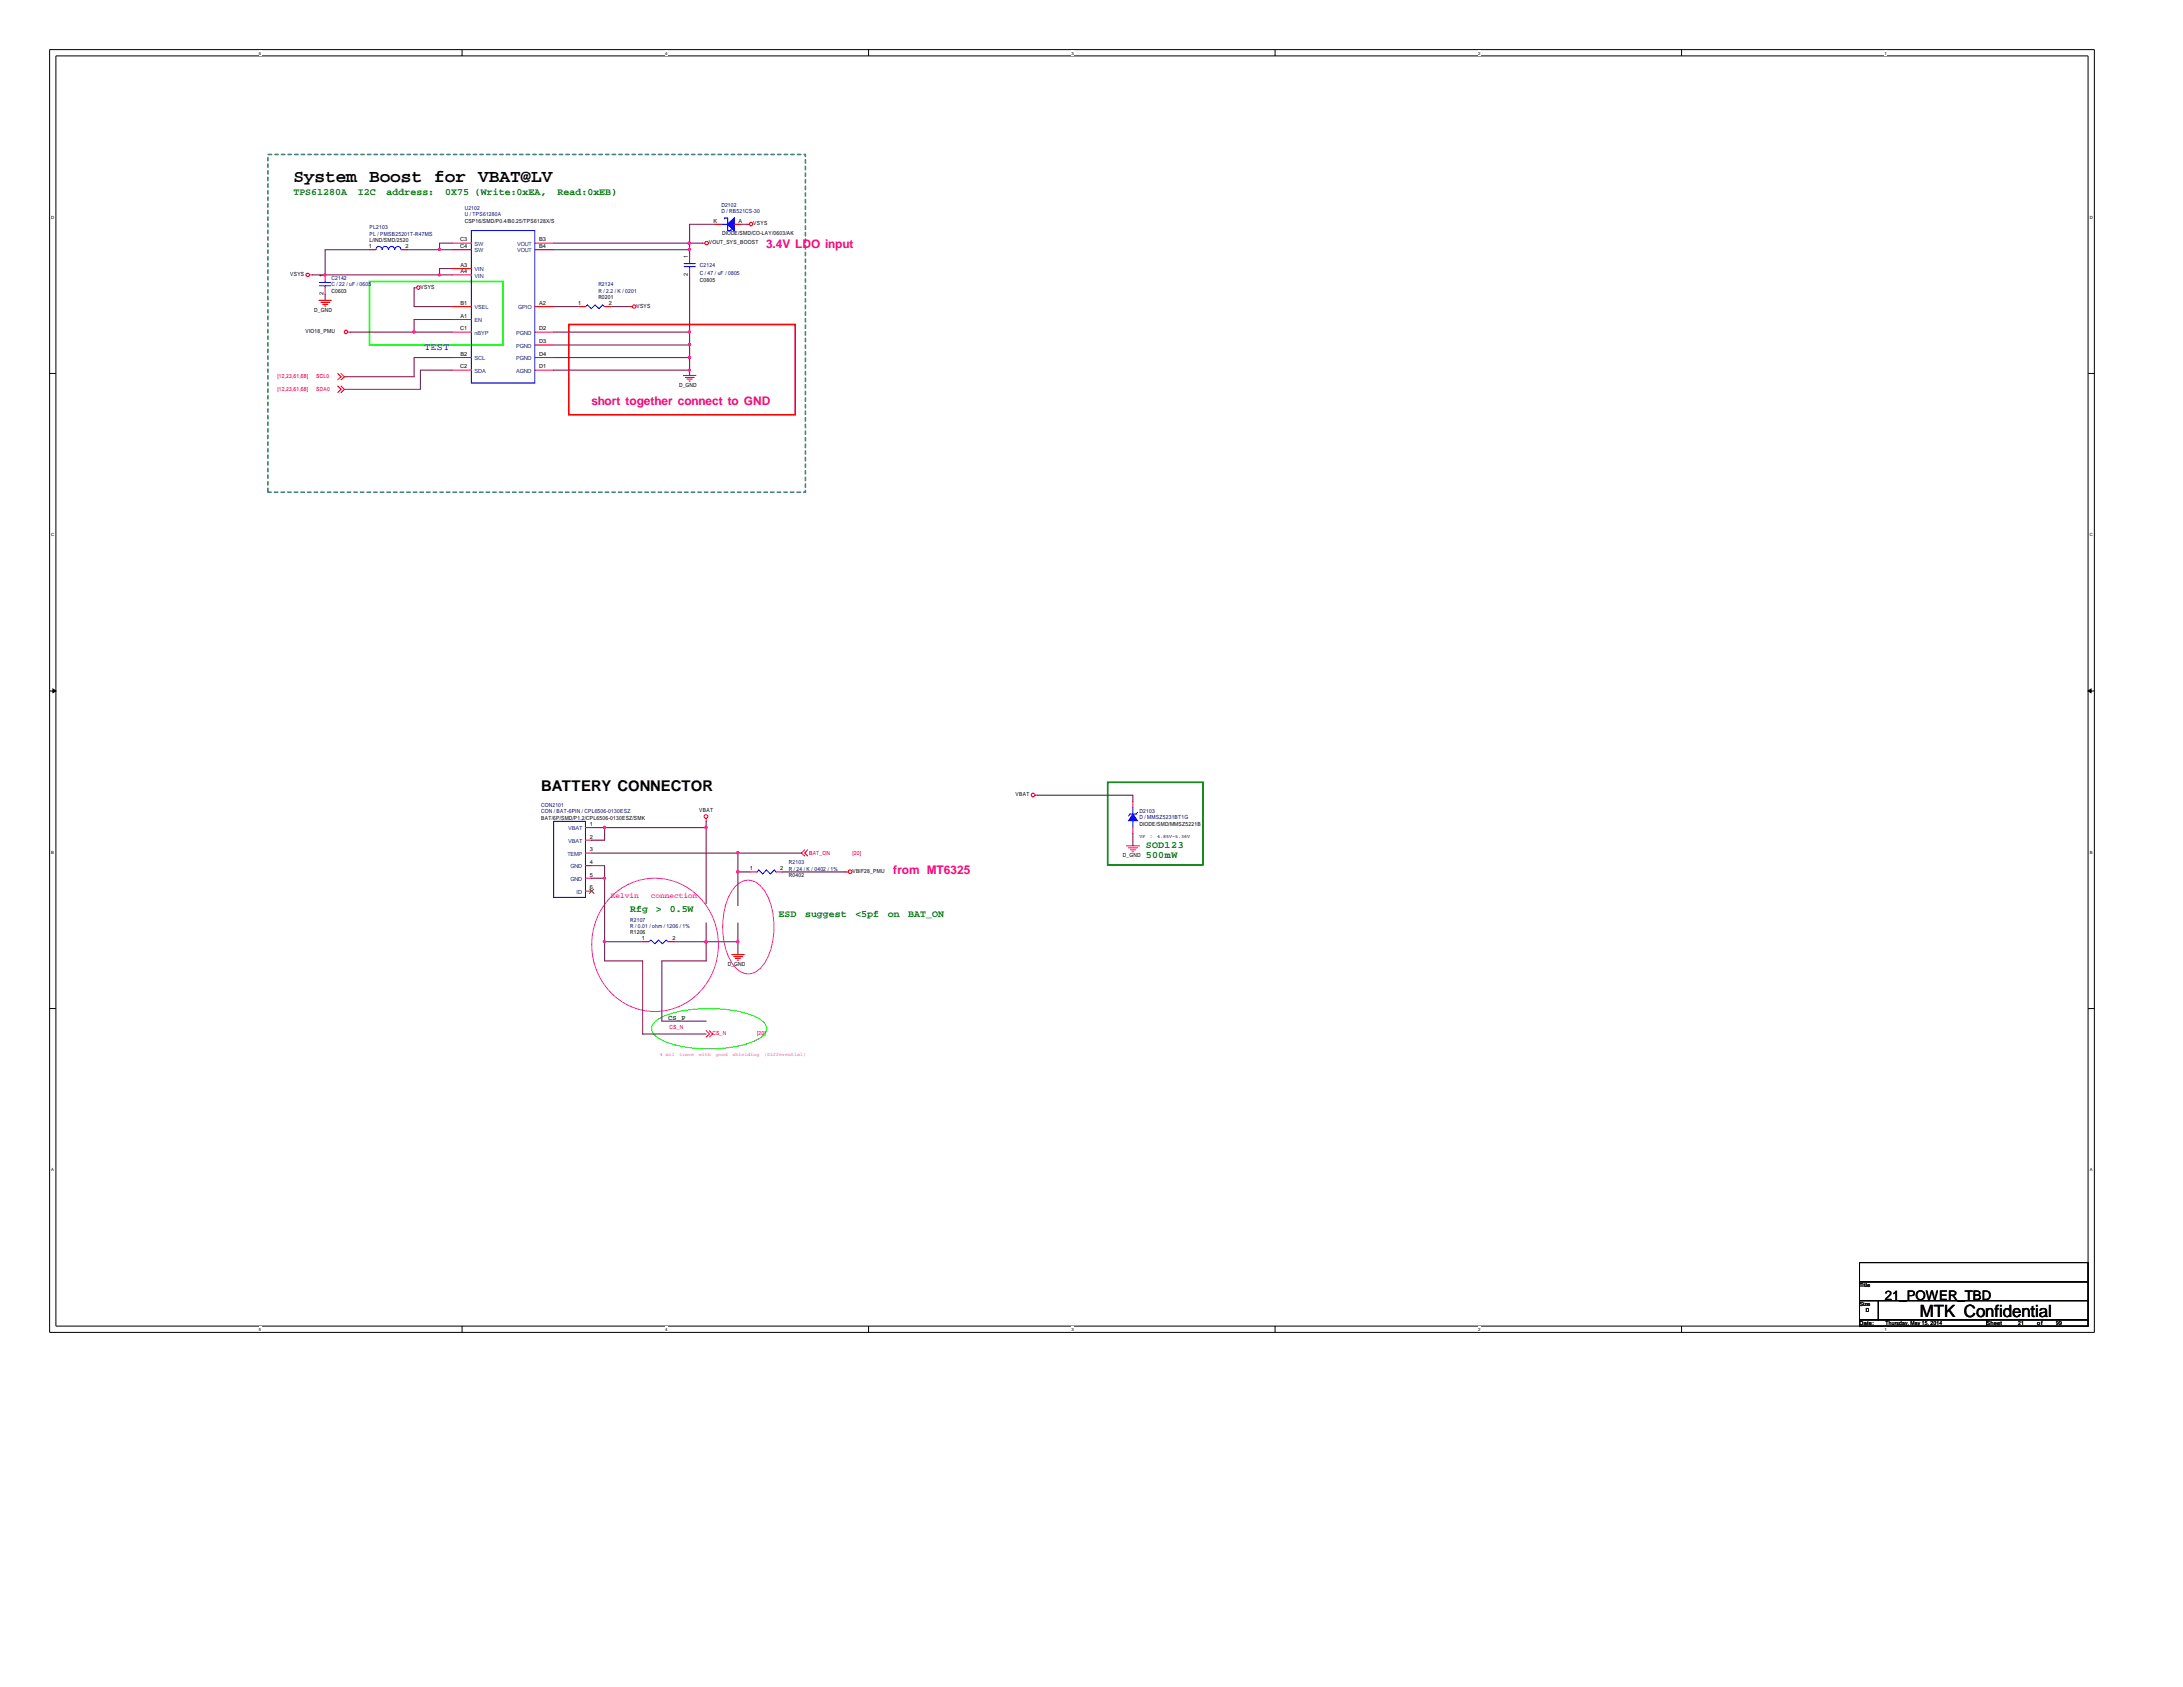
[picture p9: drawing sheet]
<svg xmlns="http://www.w3.org/2000/svg" width="279mm" height="216mm" viewBox="0 0 279 216" stroke-linecap="round" stroke-linejoin="round" font-family="sans-serif">
<defs><g id="words">
<text font-size="2.3" x="37.5" y="23.2">System Boost for VBAT@LV</text>
<text font-size="2.2" x="245.7" y="168.5">MTK Confidential</text>
<text font-size="1.9" x="69.3" y="101.2">BATTERY CONNECTOR</text>
<text font-size="1.7" x="241.3" y="166.4">21_POWER_TBD</text>
<g font-size="1.5" fill="#ff0080">
<text x="98" y="31.8">3.4V LDO input</text>
<text x="75.7" y="51.8">short together connect to GND</text>
<text x="114.3" y="111.8">from MT6325</text>
</g>
<g font-size="1.3" fill="#008000">
<text x="37.5" y="24.9">TPS61280A</text>
<text x="45.8" y="24.9">I2C</text>
<text x="49.5" y="24.9">address:</text>
<text x="57" y="24.9">0X75 (Write:0xEA,</text>
<text x="71.4" y="24.9">Read:0xEB)</text>
<text x="146.6" y="108.5">SOD123</text>
<text x="146.6" y="109.8">500mW</text>
<text x="80.6" y="116.7">Rfg</text>
<text x="83.9" y="116.7">&gt;</text>
<text x="85.7" y="116.7">0.5W</text>
<text x="99.7" y="117.3">ESD</text>
<text x="103" y="117.3">suggest</text>
<text x="109.5" y="117.3">&lt;5pf</text>
<text x="113.6" y="117.3">on</text>
<text x="116.2" y="117.3">BAT_ON</text>
</g>
<text font-size="1.3" fill="#00f" x="54.3" y="44.8">TEST</text>
<g font-size="1" fill="#f0f">
<text x="78.2" y="114.9">Kelvin</text>
<text x="83.3" y="114.9">connection</text>
</g>
<text font-size=".9" fill="#004000" x="85.5" y="130.5">CS_P</text>
<g font-size=".7" fill="#000080">
<text x="47.3" y="29.3">PL2103</text>
<text x="59.5" y="26.9">U2102</text>
<text x="59.5" y="27.7">U / TPS61280A</text>
<text x="92.3" y="26.5">D2102</text>
<text x="92.3" y="27.3">D / RB521CS-30</text>
<text x="42.4" y="35.8">C2142</text>
<text x="47.3" y="30.1">PL / PMSB25201T-R47MS</text>
<text x="89.6" y="34.2">C2124</text>
<text x="89.6" y="35.2">C / 47 / uF / 0805</text>
<text x="42.4" y="36.7">C / 22 / uF / 0603</text>
<text x="76.6" y="36.7">R2124</text>
<text x="76.6" y="37.5">R / 2.2 / K / 0201</text>
<text x="69.3" y="103.3">CON2101</text>
<text x="69.3" y="104.1">CON / BAT-6PIN / CPL6506-0130ESZ</text>
<text x="145.8" y="104">D2103</text>
<text x="145.8" y="104.8">D / MMSZ5231BT1G</text>
<text x="101" y="110.6">R2103</text>
<text x="101" y="111.4">R / 24 / K / 0402 / 1%</text>
<text x="80.6" y="117.9">R2107</text>
<text x="80.6" y="118.7">R / 0.01 / ohm / 1206 / 1%</text>
</g>
<g font-size=".7">
<text x="59.5" y="28.5">CSP16/SMD/P0.4/B0.25/TPS6128X/S</text>
<text x="91.3" y="28.5">K</text>
<text x="94.5" y="28.5">A</text>
<text x="96.4" y="28.8">VSYS</text>
<text x="37.1" y="35.3">VSYS</text>
<text x="41.4" y="35.5" transform="rotate(-90 41.4 35.5)">1</text>
<text x="47.2" y="31.8">1</text>
<text x="47.3" y="30.9">L/IND/SMD/2520</text>
<text x="51.9" y="31.8">2</text>
<text x="58.9" y="30.9">C3</text>
<text x="58.9" y="31.8">C4</text>
<text x="58.9" y="34.2">A3</text>
<text x="58.9" y="35">A4</text>
<text x="69" y="30.9">B3</text>
<text x="69" y="31.8">B4</text>
<text x="88.1" y="35.3" transform="rotate(-90 88.1 35.3)">2</text>
<text x="88.1" y="33" transform="rotate(-90 88.1 33)">1</text>
<text x="90.7" y="31.3">VOUT_SYS_BOOST</text>
<text x="92.4" y="30.1">DIODE/SMD/CO-LAY/0603/AK</text>
<text x="40.2" y="39.9">D_GND</text>
<text x="41.4" y="37.8" transform="rotate(-90 41.4 37.8)">2</text>
<text x="42.4" y="37.5">C0603</text>
<text x="53.8" y="37">VSYS</text>
<text x="58.9" y="40.7">A1</text>
<text x="58.9" y="39">B1</text>
<text x="69" y="39">A2</text>
<text x="74" y="39">1</text>
<text x="76.6" y="38.3">R0201</text>
<text x="77.9" y="39">2</text>
<text x="81.4" y="39.4">VSYS</text>
<text x="89.6" y="36.2">C0805</text>
<text x="39.1" y="42.7">VIO18_PMU</text>
<text x="58.9" y="42.3">C1</text>
<text x="58.9" y="47.2">C2</text>
<text x="58.9" y="45.6">B2</text>
<text x="69" y="42.3">D2</text>
<text x="69" y="43.9">D3</text>
<text x="69" y="45.6">D4</text>
<text x="69" y="47.2">D1</text>
<text x="86.9" y="49.5">D_GND</text>
<text x="130" y="101.9">VBAT</text>
<text x="69.3" y="104.9">BAT/6P/SMD/P1.2/CPL6506-0130ESZ/SMK</text>
<text x="75.5" y="105.7">1</text>
<text x="75.5" y="107.3">2</text>
<text x="89.5" y="103.9">VBAT</text>
<text x="145.8" y="105.7">DIODE/SMD/MMSZ5221B</text>
<text x="75.5" y="109">3</text>
<text x="75.5" y="110.6">4</text>
<text x="75.5" y="112.2">5</text>
<text x="75.5" y="113.8">6</text>
<text x="96" y="111.4">1</text>
<text x="99.9" y="111.4">2</text>
<text x="101" y="112.2">R0402</text>
<text x="109.1" y="111.8">VBIF28_PMU</text>
<text x="143.7" y="109.7">D_GND</text>
<text x="80.6" y="119.5">R1206</text>
<text x="82.1" y="120.3">1</text>
<text x="86.1" y="120.3">2</text>
<text x="93.1" y="123.6">D_GND</text>
<text x="238" y="164.7">Title</text>
<text x="238" y="167.1">Size</text>
<text x="238.8" y="167.9">D</text>
<text x="238" y="169.5">Date:</text>
<text x="241.3" y="169.5">Thursday, May 15, 2014</text>
<text x="254.3" y="169.5">Sheet</text>
<text x="258.3" y="169.5">21</text>
<text x="260.7" y="169.5">of</text>
<text x="263.2" y="169.5">99</text>
</g>
<g font-size=".7" fill="#004080">
<text x="60.7" y="34.7">VIN</text>
<text x="60.7" y="35.5">VIN</text>
<text x="60.7" y="31.5">SW</text>
<text x="60.7" y="32.3">SW</text>
<text x="66.2" y="31.5">VOUT</text>
<text x="66.2" y="32.3">VOUT</text>
<text x="60.7" y="41.2">EN</text>
<text x="60.7" y="39.6">VSEL</text>
<text x="66.3" y="39.6">GPIO</text>
<text x="60.7" y="42.8">nBYP</text>
<text x="60.7" y="46.1">SCL</text>
<text x="60.7" y="47.7">SDA</text>
<text x="66.1" y="42.8">PGND</text>
<text x="66.1" y="44.5">PGND</text>
<text x="66.1" y="46.1">PGND</text>
<text x="66.1" y="47.7">AGND</text>
<text x="72.7" y="106.3">VBAT</text>
<text x="72.7" y="107.9">VBAT</text>
<text x="72.6" y="109.5">TEMP</text>
<text x="73" y="111.1">GND</text>
<text x="73" y="112.7">GND</text>
<text x="73.8" y="114.4">ID</text>
</g>
<g font-size=".7" fill="#f00">
<text x="35.5" y="48.4">[12,23,61,68]</text>
<text x="35.5" y="50">[12,23,61,68]</text>
<text x="40.5" y="48.4">SCL0</text>
<text x="40.5" y="50">SDA0</text>
<text x="103.5" y="109.5">BAT_ON</text>
<text x="109.1" y="109.5">[20]</text>
<text x="85.7" y="131.7">CS_N</text>
<text x="91.2" y="132.5">CS_N</text>
<text x="96.9" y="132.5">[20]</text>
</g>
<g font-size=".6">
<text x="33.1" y="7">5</text>
<text x="85.1" y="7">4</text>
<text x="137.2" y="7">3</text>
<text x="189.2" y="7">2</text>
<text x="241.2" y="7">1</text>
<text x="6.6" y="28">D</text>
<text x="267.5" y="28">D</text>
<text x="6.6" y="68.6">C</text>
<text x="267.5" y="68.6">C</text>
<text x="145.8" y="107.2">VF</text>
<text x="147.2" y="107.2">:</text>
<text x="148.1" y="107.2">4.85V~5.36V</text>
<text x="6.6" y="109.3">B</text>
<text x="267.5" y="109.3">B</text>
<text x="6.6" y="149.9">A</text>
<text x="267.5" y="149.9">A</text>
<text x="33.1" y="170.3">5</text>
<text x="85.1" y="170.3">4</text>
<text x="137.2" y="170.3">3</text>
<text x="189.2" y="170.3">2</text>
<text x="241.2" y="170.3">1</text>
</g>
<g font-size=".6" fill="#f0f">
<text x="84.5" y="135.1">4 mil</text>
<text x="87" y="135.1">trace</text>
<text x="89.5" y="135.1">with</text>
<text x="91.6" y="135.1">good</text>
<text x="93.8" y="135.1">shielding</text>
<text x="97.8" y="135.1">(Differential)</text>
</g>
</g></defs>
<path d="M6.3 6.3h261.8v164.2h-261.8zM7.2 7.2h260.1v162.5h-260.1z" fill="none" stroke="#000" stroke-width=".13"/>
<g fill="#fff">
<path d="M33.1 6.4h.3v.7h-.3z"/>
<path d="M33.1 169.8h.3v.7h-.3z"/>
</g>
<path d="M59.1 6.3v.9M59.1 169.7v.8" fill="none" stroke="#000" stroke-width=".13"/>
<g fill="#fff">
<path d="M85.1 6.4h.3v.7h-.3z"/>
<path d="M85.1 169.8h.3v.7h-.3z"/>
</g>
<path d="M111.2 6.3v.9M111.2 169.7v.8" fill="none" stroke="#000" stroke-width=".13"/>
<g fill="#fff">
<path d="M137.2 6.4h.3v.7h-.3z"/>
<path d="M137.2 169.8h.3v.7h-.3z"/>
</g>
<path d="M163.2 6.3v.9M163.2 169.7v.8" fill="none" stroke="#000" stroke-width=".13"/>
<g fill="#fff">
<path d="M189.2 6.4h.3v.7h-.3z"/>
<path d="M189.2 169.8h.3v.7h-.3z"/>
</g>
<path d="M215.2 6.3v.9M215.2 169.7v.8" fill="none" stroke="#000" stroke-width=".13"/>
<g fill="#fff">
<path d="M241.2 6.4h.3v.7h-.3z"/>
<path d="M241.2 169.8h.3v.7h-.3z"/>
<path d="M6.6 27.4h.3v.7h-.3z"/>
<path d="M267.5 27.4h.3v.7h-.3z"/>
<path d="M6.6 68.1h.3v.6h-.3z"/>
<path d="M267.5 68.1h.3v.6h-.3z"/>
</g>
<path d="M6.3 47.8h.9M267.3 47.8h.8" fill="none" stroke="#000" stroke-width=".13"/>
<g fill="#fff">
<path d="M6.6 108.7h.3v.7h-.3z"/>
<path d="M267.5 108.7h.3v.7h-.3z"/>
</g>
<path d="M6.3 88.4h.9M267.3 88.4h.8" fill="none" stroke="#000" stroke-width=".13"/>
<g fill="#000" stroke="#000" stroke-width=".13">
<path d="M6.8 88.2l.4 .2-.4 .2z" fill-rule="evenodd"/>
<path d="M267.3 88.4l.3-.2v.4z" fill-rule="evenodd"/>
</g>
<g fill="#fff">
<path d="M6.6 149.4h.3v.6h-.3z"/>
<path d="M267.5 149.4h.3v.6h-.3z"/>
</g>
<path d="M6.3 129.1h.9M267.3 129.1h.8M238 161.6h29.3v2.4h-29.3zM238 164h29.3v2.5h-29.3zM238 168.9h16.3v.8h-16.3zM238 166.5h2.4v2.4h-2.4zM240.4 166.5h26.9v2.4h-26.9zM254.3 168.9h13v.8h-13z" fill="none" stroke="#000" stroke-width=".13"/>
<path d="M78.1 114.9a8 8 0 0 1 13.6 3.7 8.5 8.5 0 0 1-7.9 10.9 8.5 8.5 0 0 1-7.8-10.9 8.6 8.6 0 0 1 2.1-3.7zM94.1 113.5a2.1 2.1 0 0 1 3.3 0 8.7 8.7 0 0 1 1.5 7.2 4.9 4.9 0 0 1-2.5 3.8 2.09 2.09 0 0 1-2.3-.7 9 9 0 0 1-1.4-7.3 6.4 6.4 0 0 1 1.4-3z" fill="none" stroke="#f0f" stroke-width=".13"/>
<path d="M47.3 36h17.1v8.2h-17.1z" fill="none" stroke="#0f0" stroke-width=".21"/>
<path d="M34.3 19.8h68.8v43.2h-68.8z" fill="none" stroke="#408080" stroke-width=".21" stroke-dasharray=".4 .4"/>
<path d="M72.8 41.5h29v11.6h-29z" fill="none" stroke="#f00" stroke-width=".21"/>
<path d="M141.8 100.1h12.2v10.6h-12.2z" fill="none" stroke="#008000" stroke-width=".21"/>
<path d="M83.9 130.8a9.8 9.8 0 0 1 5.5-1.7 15.4 15.4 0 0 1 7.7 1.2 1.36 1.36 0 0 1 .9 1.8 4.2 4.2 0 0 1-2.5 1.5 18 18 0 0 1-10.4-.3 2.27 2.27 0 0 1-1.7-1.6l.1-.5z" fill="none" stroke="#0f0" stroke-width=".13" stroke-dasharray=".3 .1"/>
<g fill="none" stroke="#800040" stroke-width=".13">
<path d="M40 35.2h17.9M41.6 37.6v.8M47.3 32h-5.7v3.2M52.2 32h5.7M53 36.8v2.4h4.9M57.9 31.1h-1.6v.9M57.9 34.4h-1.6v.8M70.9 32h17.4M70.9 31.1h19M70.9 39.2h3.2M78.2 39.2h2.4M88.3 35.2v12.8"/>
<path d="M91.5 28.7h-3.2v4.1M94.8 28.7h.8M44.9 42.5h13M57.9 45.8h-4.9v2.4h-8.9M57.9 40.9h-4.9v1.6M57.9 47.4h-4.1v2.4h-9.7M70.9 45.8h17.4M70.9 42.5h17.4M70.9 47.4h17.4M70.9 44.2h17.4M75.7 110.8h1.7v12.2h4.9v9.3h8.1M75.7 105.9h14.7"/>
<path d="M75.7 109.2h26.9M75.7 112.4h1.7M77.4 105.9v1.6h-1.7M90.4 118.1v4.9h-5.7v7.7h5.7M90.4 105.1v10.6M94.4 109.2v6.7M94.4 118.1v4.1M94.4 111.6h1.7M100.1 111.6h8.1M132.8 101.8h12.2v.8M145 106.6v1.6M77.4 120.5h4.9"/>
<path d="M86.3 120.5h8.1"/>
</g>
<g fill="#f0f" stroke="#f0f" stroke-width=".13">
<path d="M77.2 112.3h.3v.1l-.2 .1h-.1z" fill-rule="evenodd"/>
<path d="M94.3 120.4h.2l.1 .1-.2 .1h-.1z" fill-rule="evenodd"/>
<path d="M90.2 120.4h.3v.1l-.2 .1h-.1z" fill-rule="evenodd"/>
<path d="M77.2 105.8h.3v.2h-.3z" fill-rule="evenodd"/>
<path d="M94.3 109h.2l.1 .1-.2 .2-.1-.1z" fill-rule="evenodd"/>
<path d="M94.3 109h.2l.1 .1-.2 .2-.1-.1z" fill-rule="evenodd"/>
<path d="M77.2 120.4h.3v.1l-.2 .1h-.1z" fill-rule="evenodd"/>
<path d="M94.3 111.5h.2v.2h-.2z" fill-rule="evenodd"/>
<path d="M90.2 105.8h.3v.2h-.3z" fill-rule="evenodd"/>
<path d="M90.2 120.4h.3v.1l-.2 .1h-.1z" fill-rule="evenodd"/>
<path d="M88.1 31h.2l.1 .1-.2 .1h-.1z" fill-rule="evenodd"/>
<path d="M88.1 31h.2l.1 .1-.2 .1h-.1z" fill-rule="evenodd"/>
<path d="M56.1 35.1h.2l.1 .1-.2 .1h-.1z" fill-rule="evenodd"/>
<path d="M41.5 35.1h.2v.1l-.1 .1h-.1z" fill-rule="evenodd"/>
<path d="M56.1 31.8h.2l.1 .1-.2 .1h-.1z" fill-rule="evenodd"/>
<path d="M88.1 45.6h.2v.2h-.2z" fill-rule="evenodd"/>
<path d="M88.1 31.8h.2l.1 .1-.2 .1h-.1z" fill-rule="evenodd"/>
<path d="M88.1 47.3h.2l.1 .1-.2 .1h-.1z" fill-rule="evenodd"/>
<path d="M52.9 42.4h.2v.2h-.2z" fill-rule="evenodd"/>
<path d="M88.1 44h.2l.1 .1-.2 .1h-.1z" fill-rule="evenodd"/>
<path d="M88.1 42.4h.2v.2h-.2z" fill-rule="evenodd"/>
<path d="M88.1 44h.2l.1 .1-.2 .1h-.1z" fill-rule="evenodd"/>
<path d="M77.2 112.3h.3v.1l-.2 .1h-.1z" fill-rule="evenodd"/>
<path d="M94.3 120.4h.2l.1 .1-.2 .1h-.1z" fill-rule="evenodd"/>
<path d="M90.2 120.4h.3v.1l-.2 .1h-.1z" fill-rule="evenodd"/>
<path d="M77.2 105.8h.3v.2h-.3z" fill-rule="evenodd"/>
<path d="M94.3 109h.2l.1 .1-.2 .2-.1-.1z" fill-rule="evenodd"/>
<path d="M94.3 109h.2l.1 .1-.2 .2-.1-.1z" fill-rule="evenodd"/>
<path d="M77.2 120.4h.3v.1l-.2 .1h-.1z" fill-rule="evenodd"/>
<path d="M94.3 111.5h.2v.2h-.2z" fill-rule="evenodd"/>
<path d="M90.2 105.8h.3v.2h-.3z" fill-rule="evenodd"/>
<path d="M90.2 120.4h.3v.1l-.2 .1h-.1z" fill-rule="evenodd"/>
<path d="M88.1 31h.2l.1 .1-.2 .1h-.1z" fill-rule="evenodd"/>
<path d="M88.1 31h.2l.1 .1-.2 .1h-.1z" fill-rule="evenodd"/>
<path d="M56.1 35.1h.2l.1 .1-.2 .1h-.1z" fill-rule="evenodd"/>
<path d="M41.5 35.1h.2v.1l-.1 .1h-.1z" fill-rule="evenodd"/>
<path d="M56.1 31.8h.2l.1 .1-.2 .1h-.1z" fill-rule="evenodd"/>
<path d="M88.1 45.6h.2v.2h-.2z" fill-rule="evenodd"/>
<path d="M88.1 31.8h.2l.1 .1-.2 .1h-.1z" fill-rule="evenodd"/>
<path d="M88.1 47.3h.2l.1 .1-.2 .1h-.1z" fill-rule="evenodd"/>
<path d="M52.9 42.4h.2v.2h-.2z" fill-rule="evenodd"/>
<path d="M88.1 44h.2l.1 .1-.2 .1h-.1z" fill-rule="evenodd"/>
<path d="M88.1 42.4h.2v.2h-.2z" fill-rule="evenodd"/>
<path d="M88.1 44h.2l.1 .1-.2 .1h-.1z" fill-rule="evenodd"/>
</g>
<g fill="none" stroke="#f00" stroke-width=".13">
<path d="M39.2 35h.3l.1 .2-.1 .1-.1 .1-.2-.1zM39.7 35.2h.3M40.8 38.4h1.6M41.1 38.7h1.1M41.3 38.9h.7M41.5 39.2h.2M41.6 35.2v.8M41.6 36.8v.8M47.3 32h.8M51.4 32h.8M53 36.8h.3M53.4 36.6h.3l.1 .2-.1 .2h-.1h-.2z"/>
<path d="M57.9 35.2h2.4M57.9 31.1h2.4M57.9 39.2h2.4M57.9 32h2.4M57.9 34.4h2.4M68.5 31.1h2.4M68.5 39.2h2.4M68.5 32h2.4M74.1 39.2h.8M77.4 39.2h.8M80.6 39.2h.3M81 39.1h.3l.1 .1-.1 .2-.1 .1-.2-.1z"/>
<path d="M88.3 32.8v.8M88.3 34.4v.8M89.9 31.1h.3M90.3 31h.3l.1 .1-.1 .2h-.2h-.1zM91.5 28.7h.8M94 28.7h.8M95.6 28.7h.3M96 28.5h.3l.1 .2-.1 .1-.2 .1-.1-.1zM43.2 47.8l.4 .4-.4 .4M43.2 49.4l.4 .4-.4 .4M43.6 47.8l.5 .4-.5 .4M43.6 49.4l.5 .4-.5 .4"/>
<path d="M44.1 42.3h.3l.1 .2-.1 .1-.1 .1-.2-.1zM44.5 42.5h.4M57.9 42.5h2.4M57.9 40.9h2.4M57.9 45.8h2.4M57.9 47.4h2.4M68.5 42.5h2.4M68.5 45.8h2.4M68.5 47.4h2.4M68.5 44.2h2.4M87.5 48h1.6M87.7 48.3h1.2"/>
<path d="M87.9 48.5h.7M88.2 48.8h.1M74.9 105.9h.8M74.9 107.5h.8M74.9 109.2h.8M74.9 110.8h.8M74.9 112.4h.8M74.9 114h.8M90.2 104.3h.3l.1 .2-.1 .2h-.2h-.1zM90.4 104.8v.3M96.1 111.6h.8M99.3 111.6h.8"/>
<path d="M103 108.8l-.4 .4 .4 .4M103.4 108.8l-.4 .4 .4 .4M108.2 111.6h.4M108.6 111.4h.4l.1 .1-.1 .2-.2 .1-.2-.1zM132.1 101.6h.3l.1 .1-.1 .2-.2 .1-.1-.1zM132.5 101.8h.3M144.2 108.2h1.6M144.4 108.5h1.2M144.7 108.8h.6M144.9 109h.2M145 102.6v.8M145 105.8v.8"/>
<path d="M82.3 120.5h.8M85.5 120.5h.8M90.4 131.9l.4 .4-.4 .4M90.8 131.9l.4 .4-.4 .4M93.6 122.2h1.6M93.9 122.4h1.1M94.1 122.6h.7M94.4 122.9h.1"/>
</g>
<g fill="none" stroke="#00f" stroke-width=".13">
<path d="M40.9 36.6h1.4M40.9 36.2h1.4M41.6 36v.2M41.6 36.6v.2M48.1 31.9a.38 .38 0 0 1 .4-.4 .38 .38 0 0 1 .4 .4M48.9 31.9a.38 .38 0 0 1 .4-.4 .38 .38 0 0 1 .4 .4M49.7 31.9a.38 .38 0 0 1 .4-.4 .38 .38 0 0 1 .4 .4M50.5 31.9a.38 .38 0 0 1 .4-.4 .38 .38 0 0 1 .4 .4M60.3 29.5h8.2v19.5h-8.2zM74.9 39.2l.3-.2 .5 .5 .5-.5 .5 .5 .4-.5 .3 .2M87.5 34.1h1.5M87.5 33.7h1.5"/>
<path d="M88.3 33.6v.1M88.3 34.1v.3M92.3 28.7h1.7M92.8 28v-.1h.3v1.6h.5v-.2M93.1 28.7l.9-.8v1.6zM70.9 105.1h4v9.8h-4zM96.9 111.6l.2-.3 .5 .5 .5-.5 .5 .5 .5-.5 .2 .3M145 103.4v.8M145 105v.8M145.6 104l-.2 .2h-.8l-.2 .2M83.1 120.5l.2-.2 .5 .5 .5-.5 .5 .5 .5-.5 .2 .2"/>
</g>
<g fill="#00f" stroke="#00f" stroke-width=".13">
<path d="M145 104.2l.6 .8h-1.2z" fill-rule="evenodd"/>
<path d="M93.1 28.7l.9-.8v1.6z" fill-rule="evenodd"/>
</g>
<path d="M75.5 113.8l.5 .5M76 113.8l-.6 .5" fill="none" stroke="#804000" stroke-width=".13"/>
<use href="#words"/>
</svg>
